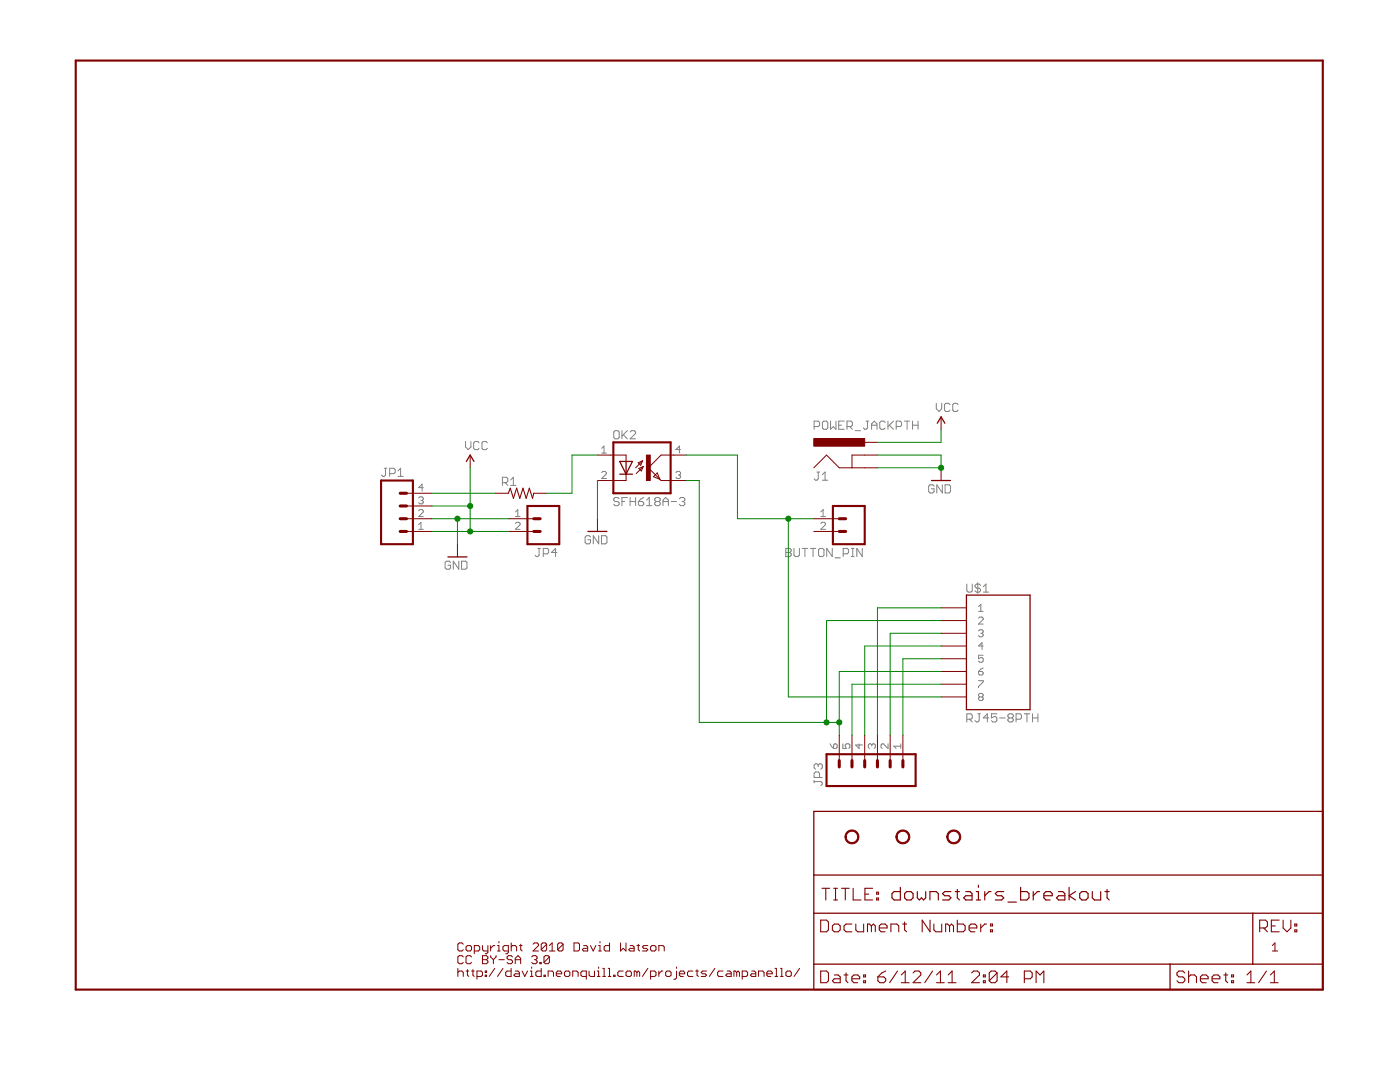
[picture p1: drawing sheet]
<svg xmlns="http://www.w3.org/2000/svg" width="279mm" height="216mm" viewBox="0 0 279 216" stroke-linecap="round" stroke-linejoin="round" font-family="sans-serif">
<g fill="#808080" stroke="#808080" stroke-width=".2">
<path d="M162.5 84v1.7z"/>
<path d="M162.5 84h.8z"/>
<path d="M163.3 84l.3 .3z"/>
<path d="M163.6 84.3v.5z"/>
<path d="M163.6 84.8l-.3 .3z"/>
<path d="M162.5 85.1h.8z"/>
<path d="M164.4 84h.5z"/>
<path d="M164.4 84l-.3 .3z"/>
<path d="M164.1 84.3v1.1z"/>
<path d="M164.1 85.4l.3 .3z"/>
<path d="M164.4 85.7h.5z"/>
<path d="M164.9 85.7l.3-.3z"/>
<path d="M165.2 84.3v1.1z"/>
<path d="M164.9 84l.3 .3z"/>
<path d="M165.8 84v1.7z"/>
<path d="M166.3 85.1l-.5 .6z"/>
<path d="M166.3 85.1l.5 .6z"/>
<path d="M166.8 84v1.7z"/>
<path d="M167.4 84h1.1z"/>
<path d="M167.4 84v1.7z"/>
<path d="M167.4 85.7h1.1z"/>
<path d="M167.4 84.8h.5z"/>
<path d="M169 84v1.7z"/>
<path d="M169 84h.8z"/>
<path d="M169.8 84l.3 .3z"/>
<path d="M170.1 84.3v.5z"/>
<path d="M170.1 84.8l-.3 .3z"/>
<path d="M169 85.1h.8z"/>
<path d="M169.6 85.1l.5 .6z"/>
<path d="M170.7 85.9h1z"/>
<path d="M172.3 85.4l.3 .3z"/>
<path d="M172.6 85.7h.2z"/>
<path d="M172.8 85.7l.3-.3z"/>
<path d="M173.1 84v1.4z"/>
<path d="M172.8 84h.6z"/>
<path d="M173.9 84.6v1.1z"/>
<path d="M174.5 84l-.6 .6z"/>
<path d="M174.5 84l.5 .6z"/>
<path d="M175 84.6v1.1z"/>
<path d="M173.9 84.8h1.1z"/>
<path d="M176.4 84l.3 .3z"/>
<path d="M175.9 84h.5z"/>
<path d="M175.9 84l-.3 .3z"/>
<path d="M175.6 84.3v1.1z"/>
<path d="M175.6 85.4l.3 .3z"/>
<path d="M175.9 85.7h.5z"/>
<path d="M176.4 85.7l.3-.3z"/>
<path d="M177.2 84v1.7z"/>
<path d="M177.2 85.1l1.1-1.1z"/>
<path d="M177.5 84.8l.8 .9z"/>
<path d="M178.9 84v1.7z"/>
<path d="M178.9 84h.8z"/>
<path d="M179.7 84l.2 .3z"/>
<path d="M179.9 84.3v.5z"/>
<path d="M179.7 85.1l.2-.3z"/>
<path d="M178.9 85.1h.8z"/>
<path d="M181 84v1.7z"/>
<path d="M180.5 84h1.1z"/>
<path d="M182.1 84v1.7z"/>
<path d="M182.1 84.8h1.1z"/>
<path d="M183.2 84v1.7z"/>
<path d="M186.9 80.5v1.1z"/>
<path d="M186.9 81.6l.5 .5z"/>
<path d="M187.9 81.6l-.5 .5z"/>
<path d="M187.9 80.5v1.1z"/>
<path d="M189.3 80.5l.3 .3z"/>
<path d="M188.8 80.5h.5z"/>
<path d="M188.8 80.5l-.3 .3z"/>
<path d="M188.5 80.8v1z"/>
<path d="M188.5 81.8l.3 .3z"/>
<path d="M188.8 82.1h.5z"/>
<path d="M189.3 82.1l.3-.3z"/>
<path d="M190.9 80.5l.3 .3z"/>
<path d="M190.4 80.5h.5z"/>
<path d="M190.4 80.5l-.3 .3z"/>
<path d="M190.1 80.8v1z"/>
<path d="M190.1 81.8l.3 .3z"/>
<path d="M190.4 82.1h.5z"/>
<path d="M190.9 82.1l.3-.3z"/>
<path d="M186.2 96.7l.2 .3z"/>
<path d="M185.6 96.7h.6z"/>
<path d="M185.6 96.7l-.3 .3z"/>
<path d="M185.3 97v1.1z"/>
<path d="M185.3 98.1l.3 .3z"/>
<path d="M185.6 98.4h.6z"/>
<path d="M186.4 98.1l-.2 .3z"/>
<path d="M186.4 97.5v.6z"/>
<path d="M185.9 97.5h.5z"/>
<path d="M187 96.7v1.7z"/>
<path d="M187 96.7l1.1 1.7z"/>
<path d="M188.1 96.7v1.7z"/>
<path d="M188.6 96.7v1.7z"/>
<path d="M188.6 98.4h.8z"/>
<path d="M189.4 98.4l.3-.3z"/>
<path d="M189.7 97v1.1z"/>
<path d="M189.4 96.7l.3 .3z"/>
<path d="M188.6 96.7h.8z"/>
<path d="M117.6 106.9l.3 .3z"/>
<path d="M117.1 106.9h.5z"/>
<path d="M117.1 106.9l-.3 .3z"/>
<path d="M116.8 107.2v1z"/>
<path d="M116.8 108.2l.3 .3z"/>
<path d="M117.1 108.5h.5z"/>
<path d="M117.6 108.5l.3-.3z"/>
<path d="M117.9 107.7v.5z"/>
<path d="M117.3 107.7h.6z"/>
<path d="M118.4 106.9v1.6z"/>
<path d="M118.4 106.9l1.1 1.6z"/>
<path d="M119.5 106.9v1.6z"/>
<path d="M120 106.9v1.6z"/>
<path d="M120 108.5h.9z"/>
<path d="M120.9 108.5l.2-.3z"/>
<path d="M121.1 107.2v1z"/>
<path d="M120.9 106.9l.2 .3z"/>
<path d="M120 106.9h.9z"/>
<path d="M123.3 99.3l.3 .2z"/>
<path d="M122.7 99.3h.6z"/>
<path d="M122.7 99.3l-.2 .2z"/>
<path d="M122.5 99.5v.3z"/>
<path d="M122.5 99.8l.2 .3z"/>
<path d="M122.7 100.1h.6z"/>
<path d="M123.3 100.1l.3 .3z"/>
<path d="M123.6 100.4v.2z"/>
<path d="M123.6 100.6l-.3 .3z"/>
<path d="M122.7 100.9h.6z"/>
<path d="M122.5 100.6l.2 .3z"/>
<path d="M124.1 99.3v1.6z"/>
<path d="M124.1 99.3h1.1z"/>
<path d="M124.1 100.1h.6z"/>
<path d="M125.8 99.3v1.6z"/>
<path d="M125.8 100.1h1.1z"/>
<path d="M126.9 99.3v1.6z"/>
<path d="M127.9 99.5l.6-.2z"/>
<path d="M127.9 99.5l-.5 .6z"/>
<path d="M127.4 100.1v.5z"/>
<path d="M127.4 100.6l.3 .3z"/>
<path d="M127.7 100.9h.5z"/>
<path d="M128.2 100.9l.3-.3z"/>
<path d="M128.5 100.4v.2z"/>
<path d="M128.2 100.1l.3 .3z"/>
<path d="M127.4 100.1h.8z"/>
<path d="M129 99.8l.6-.5z"/>
<path d="M129.6 99.3v1.6z"/>
<path d="M129 100.9h1.1z"/>
<path d="M130.7 99.5l.2-.2z"/>
<path d="M130.9 99.3h.6z"/>
<path d="M131.5 99.3l.3 .2z"/>
<path d="M131.8 99.5v.3z"/>
<path d="M131.8 99.8l-.3 .3z"/>
<path d="M131.5 100.1l.3 .3z"/>
<path d="M131.8 100.4v.2z"/>
<path d="M131.8 100.6l-.3 .3z"/>
<path d="M130.9 100.9h.6z"/>
<path d="M130.7 100.6l.2 .3z"/>
<path d="M130.7 100.4v.2z"/>
<path d="M130.7 100.4l.2-.3z"/>
<path d="M130.7 99.8l.2 .3z"/>
<path d="M130.7 99.5v.3z"/>
<path d="M130.9 100.1h.6z"/>
<path d="M132.3 99.8v1.1z"/>
<path d="M132.3 99.8l.5-.5z"/>
<path d="M132.8 99.3l.6 .5z"/>
<path d="M133.4 99.8v1.1z"/>
<path d="M132.3 100.1h1.1z"/>
<path d="M133.9 100.1h1.1z"/>
<path d="M135.6 99.5l.2-.2z"/>
<path d="M135.8 99.3h.6z"/>
<path d="M136.4 99.3l.3 .2z"/>
<path d="M136.7 99.5v.3z"/>
<path d="M136.4 100.1l.3-.3z"/>
<path d="M136.1 100.1h.3z"/>
<path d="M136.4 100.1l.3 .3z"/>
<path d="M136.7 100.4v.2z"/>
<path d="M136.7 100.6l-.3 .3z"/>
<path d="M135.8 100.9h.6z"/>
<path d="M135.6 100.6l.2 .3z"/>
<path d="M92.9 88.1v1.1z"/>
<path d="M92.9 89.2l.6 .5z"/>
<path d="M94 89.2l-.5 .5z"/>
<path d="M94 88.1v1.1z"/>
<path d="M95.4 88.1l.2 .3z"/>
<path d="M94.8 88.1h.6z"/>
<path d="M94.8 88.1l-.3 .3z"/>
<path d="M94.5 88.4v1.1z"/>
<path d="M94.5 89.5l.3 .2z"/>
<path d="M94.8 89.7h.6z"/>
<path d="M95.6 89.5l-.2 .2z"/>
<path d="M97 88.1l.3 .3z"/>
<path d="M96.4 88.1h.6z"/>
<path d="M96.4 88.1l-.2 .3z"/>
<path d="M96.2 88.4v1.1z"/>
<path d="M96.2 89.5l.2 .2z"/>
<path d="M96.4 89.7h.6z"/>
<path d="M97 89.7l.3-.2z"/>
<path d="M89.6 112l.3 .2z"/>
<path d="M89.1 112h.5z"/>
<path d="M88.8 112.2l.3-.2z"/>
<path d="M88.8 112.2v1.1z"/>
<path d="M88.8 113.3l.3 .3z"/>
<path d="M89.1 113.6h.5z"/>
<path d="M89.6 113.6l.3-.3z"/>
<path d="M89.9 112.8v.5z"/>
<path d="M89.4 112.8h.5z"/>
<path d="M90.5 112v1.6z"/>
<path d="M90.5 112l1.1 1.6z"/>
<path d="M91.6 112v1.6z"/>
<path d="M92.1 112v1.6z"/>
<path d="M92.1 113.6h.8z"/>
<path d="M92.9 113.6l.3-.3z"/>
<path d="M93.2 112.2v1.1z"/>
<path d="M92.9 112l.3 .2z"/>
<path d="M92.1 112h.8z"/>
<path d="M162.5 95.5l.3 .3z"/>
<path d="M162.8 95.8h.2z"/>
<path d="M163 95.8l.3-.3z"/>
<path d="M163.3 94.2v1.3z"/>
<path d="M163 94.2h.6z"/>
<path d="M164.1 94.7l.6-.5z"/>
<path d="M164.7 94.2v1.6z"/>
<path d="M164.1 95.8h1.1z"/>
<path d="M195.3 121.1l.4-.5z"/>
<path d="M195.7 120.6v1.4z"/>
<path d="M195.3 122h.9z"/>
<path d="M195.3 124.5h.9z"/>
<path d="M195.3 124.5l.9-.9z"/>
<path d="M196.2 123.4v.2z"/>
<path d="M196 123.1l.2 .3z"/>
<path d="M195.5 123.1h.5z"/>
<path d="M195.5 123.1l-.2 .3z"/>
<path d="M195.5 125.7l-.2 .2z"/>
<path d="M195.5 125.7h.5z"/>
<path d="M196 125.7l.2 .2z"/>
<path d="M196.2 125.9v.2z"/>
<path d="M196.2 126.1l-.2 .3z"/>
<path d="M195.7 126.4h.3z"/>
<path d="M196 126.4l.2 .2z"/>
<path d="M196.2 126.6v.2z"/>
<path d="M196.2 126.8l-.2 .3z"/>
<path d="M195.5 127.1h.5z"/>
<path d="M195.3 126.8l.2 .3z"/>
<path d="M196 128.2v1.4z"/>
<path d="M196 128.2l-.7 .7z"/>
<path d="M195.3 128.9h.9z"/>
<path d="M195.5 138.4l-.2 .2z"/>
<path d="M195.5 138.4h.5z"/>
<path d="M196 138.4l.2 .2z"/>
<path d="M196.2 138.6v.2z"/>
<path d="M196.2 138.8l-.2 .3z"/>
<path d="M196 139.1l.2 .2z"/>
<path d="M196.2 139.3v.2z"/>
<path d="M196 139.8l.2-.3z"/>
<path d="M195.5 139.8h.5z"/>
<path d="M195.3 139.5l.2 .3z"/>
<path d="M195.3 139.3v.2z"/>
<path d="M195.3 139.3l.2-.2z"/>
<path d="M195.3 138.8l.2 .3z"/>
<path d="M195.3 138.6v.2z"/>
<path d="M195.5 139.1h.5z"/>
<path d="M195.3 135.8h.9z"/>
<path d="M196.2 135.8v.3z"/>
<path d="M196.2 136.1l-.9 .9z"/>
<path d="M195.3 137v.2z"/>
<path d="M195.7 133.5l.5-.2z"/>
<path d="M195.7 133.5l-.4 .5z"/>
<path d="M195.3 134v.5z"/>
<path d="M195.3 134.5l.2 .2z"/>
<path d="M195.5 134.7h.5z"/>
<path d="M196 134.7l.2-.2z"/>
<path d="M196.2 134.2v.3z"/>
<path d="M196 134l.2 .2z"/>
<path d="M195.3 134h.7z"/>
<path d="M195.3 130.7h.9z"/>
<path d="M195.3 130.7v.7z"/>
<path d="M195.3 131.4l.4-.2z"/>
<path d="M195.7 131.2h.3z"/>
<path d="M196 131.2l.2 .2z"/>
<path d="M196.2 131.4v.5z"/>
<path d="M196 132.1l.2-.2z"/>
<path d="M195.5 132.1h.5z"/>
<path d="M195.3 131.9l.2 .2z"/>
<path d="M193 116.5v1.4z"/>
<path d="M193 117.9l.2 .3z"/>
<path d="M193.2 118.2h.6z"/>
<path d="M193.8 118.2l.2-.3z"/>
<path d="M194 116.5v1.4z"/>
<path d="M194.6 117.9l.3 .3z"/>
<path d="M194.9 118.2h.5z"/>
<path d="M195.4 118.2l.3-.3z"/>
<path d="M195.7 117.6v.3z"/>
<path d="M195.4 117.3l.3 .3z"/>
<path d="M194.9 117.3h.5z"/>
<path d="M194.6 117.1l.3 .2z"/>
<path d="M194.6 116.8v.3z"/>
<path d="M194.6 116.8l.3-.3z"/>
<path d="M194.9 116.5h.5z"/>
<path d="M195.4 116.5l.3 .3z"/>
<path d="M195.1 116.3v2.1z"/>
<path d="M196.8 116.5l-.6 .6z"/>
<path d="M196.8 116.5v1.7z"/>
<path d="M196.2 118.2h1.1z"/>
<path d="M193 142.4v1.7z"/>
<path d="M193 142.4h.8z"/>
<path d="M193.8 142.4l.2 .3z"/>
<path d="M194 142.7v.6z"/>
<path d="M193.8 143.5l.2-.2z"/>
<path d="M193 143.5h.8z"/>
<path d="M193.5 143.5l.5 .6z"/>
<path d="M194.6 143.8l.3 .3z"/>
<path d="M194.9 144.1h.2z"/>
<path d="M195.1 144.1l.3-.3z"/>
<path d="M195.4 142.4v1.4z"/>
<path d="M195.1 142.4h.6z"/>
<path d="M197 142.4v1.7z"/>
<path d="M197 142.4l-.8 .9z"/>
<path d="M196.2 143.3h1.1z"/>
<path d="M197.9 142.4h1z"/>
<path d="M197.9 142.4v.9z"/>
<path d="M197.9 143.3l.5-.3z"/>
<path d="M198.4 143h.3z"/>
<path d="M198.7 143l.2 .3z"/>
<path d="M198.9 143.3v.5z"/>
<path d="M198.7 144.1l.2-.3z"/>
<path d="M198.1 144.1h.6z"/>
<path d="M197.9 143.8l.2 .3z"/>
<path d="M199.5 143.3h1.1z"/>
<path d="M201.1 142.7l.3-.3z"/>
<path d="M201.4 142.4h.6z"/>
<path d="M202 142.4l.2 .3z"/>
<path d="M202.2 142.7v.3z"/>
<path d="M202.2 143l-.2 .3z"/>
<path d="M202 143.3l.2 .2z"/>
<path d="M202.2 143.5v.3z"/>
<path d="M202 144.1l.2-.3z"/>
<path d="M201.4 144.1h.6z"/>
<path d="M201.1 143.8l.3 .3z"/>
<path d="M201.1 143.5v.3z"/>
<path d="M201.1 143.5l.3-.2z"/>
<path d="M201.1 143l.3 .3z"/>
<path d="M201.1 142.7v.3z"/>
<path d="M201.4 143.3h.6z"/>
<path d="M202.8 142.4v1.7z"/>
<path d="M202.8 142.4h.8z"/>
<path d="M203.6 142.4l.3 .3z"/>
<path d="M203.9 142.7v.6z"/>
<path d="M203.6 143.5l.3-.2z"/>
<path d="M202.8 143.5h.8z"/>
<path d="M205 142.4v1.7z"/>
<path d="M204.4 142.4h1.1z"/>
<path d="M206.1 142.4v1.7z"/>
<path d="M206.1 143.3h1z"/>
<path d="M207.1 142.4v1.7z"/>
<path d="M178.4 148.9l.4 .5z"/>
<path d="M178.4 148.9h1.4z"/>
<path d="M179.8 148.4v1z"/>
<path d="M177.2 148.4v1z"/>
<path d="M176.3 148.4l.9 1z"/>
<path d="M176.1 148.4h.2z"/>
<path d="M176.1 148.4l-.3 .3z"/>
<path d="M175.8 148.7v.4z"/>
<path d="M175.8 149.1l.3 .3z"/>
<path d="M173.3 149.1l.2 .3z"/>
<path d="M173.3 148.7v.4z"/>
<path d="M173.3 148.7l.2-.3z"/>
<path d="M173.5 148.4h.3z"/>
<path d="M173.8 148.4l.2 .3z"/>
<path d="M174 148.7v.2z"/>
<path d="M174 148.7l.2-.3z"/>
<path d="M174.2 148.4h.3z"/>
<path d="M174.5 148.4l.2 .3z"/>
<path d="M174.7 148.7v.4z"/>
<path d="M174.7 149.1l-.2 .3z"/>
<path d="M170.8 148.7h1.3z"/>
<path d="M170.8 148.7l.6 .7z"/>
<path d="M171.4 148.4v1z"/>
<path d="M168.2 148.4v1z"/>
<path d="M168.2 149.4h.7z"/>
<path d="M168.7 148.9l.2 .5z"/>
<path d="M168.7 148.7v.2z"/>
<path d="M168.7 148.7l.2-.3z"/>
<path d="M168.9 148.4h.5z"/>
<path d="M169.4 148.4l.2 .3z"/>
<path d="M169.6 148.7v.4z"/>
<path d="M169.6 149.1l-.2 .3z"/>
<path d="M164.1 156.5l-.3 .3z"/>
<path d="M164.1 156.2v.3z"/>
<path d="M163.8 156l.3 .2z"/>
<path d="M162.5 156h1.3z"/>
<path d="M162.5 155.7v.5z"/>
<path d="M162.5 155.1h1.6z"/>
<path d="M162.5 154.3v.8z"/>
<path d="M162.5 154.3l.3-.3z"/>
<path d="M162.8 154h.5z"/>
<path d="M163.3 154l.3 .3z"/>
<path d="M163.6 154.3v.8z"/>
<path d="M162.5 153.2l.3 .3z"/>
<path d="M162.5 152.7v.5z"/>
<path d="M162.5 152.7l.3-.3z"/>
<path d="M162.8 152.4h.2z"/>
<path d="M163 152.4l.3 .3z"/>
<path d="M163.3 152.7v.3z"/>
<path d="M163.6 152.4l-.3 .3z"/>
<path d="M163.6 152.4h.2z"/>
<path d="M163.8 152.4l.3 .3z"/>
<path d="M164.1 152.7v.5z"/>
<path d="M164.1 153.2l-.3 .3z"/>
<path d="M165.7 148.4l.2 .5z"/>
<path d="M165.9 148.9l.5 .5z"/>
<path d="M166.4 149.4h.4z"/>
<path d="M166.8 149.4l.3-.3z"/>
<path d="M167.1 148.7v.4z"/>
<path d="M166.8 148.4l.3 .3z"/>
<path d="M166.6 148.4h.2z"/>
<path d="M166.6 148.4l-.2 .3z"/>
<path d="M166.4 148.7v.7z"/>
<path d="M102.9 102.2l.4-.5z"/>
<path d="M103.3 101.7v1.4z"/>
<path d="M102.9 103.1h.9z"/>
<path d="M102.9 105.6h.9z"/>
<path d="M102.9 105.6l.9-.9z"/>
<path d="M103.8 104.5v.2z"/>
<path d="M103.6 104.2l.2 .3z"/>
<path d="M103.1 104.2h.5z"/>
<path d="M103.1 104.2l-.2 .3z"/>
<path d="M106.8 110.8l.3 .3z"/>
<path d="M107.1 111.1h.2z"/>
<path d="M107.6 110.8l-.3 .3z"/>
<path d="M107.6 109.4v1.4z"/>
<path d="M107.3 109.4h.6z"/>
<path d="M108.4 109.4v1.7z"/>
<path d="M108.4 109.4h.8z"/>
<path d="M109.2 109.4l.3 .3z"/>
<path d="M109.5 109.7v.5z"/>
<path d="M109.5 110.2l-.3 .3z"/>
<path d="M108.4 110.5h.8z"/>
<path d="M110.9 109.4v1.7z"/>
<path d="M110 110.2l.9-.8z"/>
<path d="M110 110.2h1.1z"/>
<path d="M100.3 95.2v1.7z"/>
<path d="M100.3 95.2h.8z"/>
<path d="M101.1 95.2l.2 .3z"/>
<path d="M101.3 95.5v.5z"/>
<path d="M101.3 96l-.2 .3z"/>
<path d="M100.3 96.3h.8z"/>
<path d="M100.8 96.3l.5 .6z"/>
<path d="M101.9 95.8l.5-.6z"/>
<path d="M102.4 95.2v1.7z"/>
<path d="M101.9 96.9h1.1z"/>
<path d="M163.8 102.2l.5-.5z"/>
<path d="M164.3 101.7v1.4z"/>
<path d="M163.8 103.1h.9z"/>
<path d="M163.8 105.6h.9z"/>
<path d="M164.7 104.7l-.9 .9z"/>
<path d="M164.7 104.5v.2z"/>
<path d="M164.5 104.2l.2 .3z"/>
<path d="M164 104.2h.5z"/>
<path d="M164 104.2l-.2 .3z"/>
<path d="M156.8 109.4v1.7z"/>
<path d="M156.8 109.4h.8z"/>
<path d="M157.6 109.4l.3 .3z"/>
<path d="M157.9 109.7v.3z"/>
<path d="M157.9 110l-.3 .2z"/>
<path d="M157.6 110.2l.3 .3z"/>
<path d="M157.9 110.5v.3z"/>
<path d="M157.9 110.8l-.3 .3z"/>
<path d="M156.8 111.1h.8z"/>
<path d="M156.8 110.2h.8z"/>
<path d="M158.5 109.4v1.4z"/>
<path d="M158.5 110.8l.2 .3z"/>
<path d="M158.7 111.1h.6z"/>
<path d="M159.3 111.1l.2-.3z"/>
<path d="M159.5 109.4v1.4z"/>
<path d="M160.6 109.4v1.7z"/>
<path d="M160.1 109.4h1.1z"/>
<path d="M162.3 109.4v1.7z"/>
<path d="M161.7 109.4h1.1z"/>
<path d="M163.6 109.4h.6z"/>
<path d="M163.4 109.7l.2-.3z"/>
<path d="M163.4 109.7v1.1z"/>
<path d="M163.4 110.8l.2 .3z"/>
<path d="M163.6 111.1h.6z"/>
<path d="M164.2 111.1l.2-.3z"/>
<path d="M164.4 109.7v1.1z"/>
<path d="M164.2 109.4l.2 .3z"/>
<path d="M165 109.4v1.7z"/>
<path d="M165 109.4l1.1 1.7z"/>
<path d="M166.1 109.4v1.7z"/>
<path d="M166.6 111.3h1.1z"/>
<path d="M168.3 109.4v1.7z"/>
<path d="M168.3 109.4h.8z"/>
<path d="M169.1 109.4l.3 .3z"/>
<path d="M169.4 109.7v.5z"/>
<path d="M169.4 110.2l-.3 .3z"/>
<path d="M168.3 110.5h.8z"/>
<path d="M169.9 111.1h.6z"/>
<path d="M170.2 109.4v1.7z"/>
<path d="M169.9 109.4h.6z"/>
<path d="M171 109.4v1.7z"/>
<path d="M171 109.4l1.1 1.7z"/>
<path d="M172.1 109.4v1.7z"/>
<path d="M120.1 89.5l.4-.5z"/>
<path d="M120.5 89v1.4z"/>
<path d="M120.1 90.4h.9z"/>
<path d="M120.1 95.5h.9z"/>
<path d="M120.1 95.5l.9-.9z"/>
<path d="M121 94.3v.3z"/>
<path d="M120.8 94.1l.2 .2z"/>
<path d="M120.3 94.1h.5z"/>
<path d="M120.3 94.1l-.2 .2z"/>
<path d="M134.9 94.3l.2-.2z"/>
<path d="M135.1 94.1h.5z"/>
<path d="M135.6 94.1l.2 .2z"/>
<path d="M135.8 94.3v.3z"/>
<path d="M135.8 94.6l-.2 .2z"/>
<path d="M135.4 94.8h.2z"/>
<path d="M135.6 94.8l.2 .2z"/>
<path d="M135.8 95v.2z"/>
<path d="M135.8 95.2l-.2 .3z"/>
<path d="M135.1 95.5h.5z"/>
<path d="M134.9 95.2l.2 .3z"/>
<path d="M135.6 89v1.4z"/>
<path d="M135.6 89l-.7 .7z"/>
<path d="M134.9 89.7h.9z"/>
<path d="M122.7 85.9h.6z"/>
<path d="M122.7 85.9l-.2 .3z"/>
<path d="M122.5 86.2v1.1z"/>
<path d="M122.5 87.3l.2 .3z"/>
<path d="M122.7 87.6h.6z"/>
<path d="M123.3 87.6l.3-.3z"/>
<path d="M123.6 86.2v1.1z"/>
<path d="M123.3 85.9l.3 .3z"/>
<path d="M124.1 85.9v1.7z"/>
<path d="M124.1 87l1.1-1.1z"/>
<path d="M124.4 86.7l.8 .9z"/>
<path d="M125.8 87.6h1.1z"/>
<path d="M125.8 87.6l1.1-1.1z"/>
<path d="M126.9 86.2v.3z"/>
<path d="M126.6 85.9l.3 .3z"/>
<path d="M126 85.9h.6z"/>
<path d="M126 85.9l-.2 .3z"/>
<path d="M83.5 104.7l.5-.5z"/>
<path d="M84 104.2v1.4z"/>
<path d="M83.5 105.6h1z"/>
<path d="M83.5 103.1h1z"/>
<path d="M83.5 103.1l1-.9z"/>
<path d="M84.5 101.9v.3z"/>
<path d="M84.2 101.7l.3 .2z"/>
<path d="M83.8 101.7h.4z"/>
<path d="M83.8 101.7l-.3 .2z"/>
<path d="M83.5 99.4l.3-.3z"/>
<path d="M83.8 99.1h.4z"/>
<path d="M84.2 99.1l.3 .3z"/>
<path d="M84.5 99.4v.2z"/>
<path d="M84.5 99.6l-.3 .2z"/>
<path d="M84 99.8h.2z"/>
<path d="M84.2 99.8l.3 .3z"/>
<path d="M84.5 100.1v.2z"/>
<path d="M84.5 100.3l-.3 .2z"/>
<path d="M83.8 100.5h.4z"/>
<path d="M83.5 100.3l.3 .2z"/>
<path d="M84.2 96.6v1.4z"/>
<path d="M84.2 96.6l-.7 .7z"/>
<path d="M83.5 97.3h1z"/>
<path d="M76.1 94.8l.3 .3z"/>
<path d="M76.4 95.1h.3z"/>
<path d="M76.9 94.8l-.2 .3z"/>
<path d="M76.9 93.4v1.4z"/>
<path d="M76.7 93.4h.5z"/>
<path d="M77.8 93.4v1.7z"/>
<path d="M77.8 93.4h.8z"/>
<path d="M78.6 93.4l.3 .3z"/>
<path d="M78.9 93.7v.5z"/>
<path d="M78.9 94.2l-.3 .3z"/>
<path d="M77.8 94.5h.8z"/>
<path d="M79.9 93.4l-.5 .6z"/>
<path d="M79.9 93.4v1.7z"/>
<path d="M79.4 95.1h1.1z"/>
</g>
<g fill="#800000" stroke="#800000" stroke-width=".2">
<path d="M92.2 188.2l.3 .2z"/>
<path d="M91.7 188.2h.5z"/>
<path d="M91.4 188.4l.3-.2z"/>
<path d="M91.4 188.4v1.1z"/>
<path d="M91.4 189.5l.3 .3z"/>
<path d="M91.7 189.8h.5z"/>
<path d="M92.2 189.8l.3-.3z"/>
<path d="M93.3 189.8h.5z"/>
<path d="M93.8 189.8l.3-.3z"/>
<path d="M94.1 189v.5z"/>
<path d="M93.8 188.7l.3 .3z"/>
<path d="M93.3 188.7h.5z"/>
<path d="M93.3 188.7l-.3 .3z"/>
<path d="M93 189v.5z"/>
<path d="M93 189.5l.3 .3z"/>
<path d="M94.7 188.7v1.6z"/>
<path d="M94.7 188.7h.8z"/>
<path d="M95.5 188.7l.2 .3z"/>
<path d="M95.7 189v.5z"/>
<path d="M95.5 189.8l.2-.3z"/>
<path d="M94.7 189.8h.8z"/>
<path d="M96.3 188.7v.8z"/>
<path d="M96.3 189.5l.3 .3z"/>
<path d="M96.6 189.8h.8z"/>
<path d="M97.4 188.7v1.3z"/>
<path d="M97.4 190l-.3 .3z"/>
<path d="M96.8 190.3h.3z"/>
<path d="M97.9 188.7v1.1z"/>
<path d="M97.9 189.2l.6-.5z"/>
<path d="M98.5 188.7h.2z"/>
<path d="M99.3 188.7h.3z"/>
<path d="M99.6 188.7v1.1z"/>
<path d="M99.3 189.8h.5z"/>
<path d="M99.6 187.9v.3z"/>
<path d="M100.9 190.3h.3z"/>
<path d="M101.5 190l-.3 .3z"/>
<path d="M101.5 188.7v1.3z"/>
<path d="M100.6 188.7h.9z"/>
<path d="M100.6 188.7l-.2 .3z"/>
<path d="M100.4 189v.5z"/>
<path d="M100.4 189.5l.2 .3z"/>
<path d="M100.6 189.8h.9z"/>
<path d="M102 188.2v1.6z"/>
<path d="M102.3 188.7l-.3 .3z"/>
<path d="M102.3 188.7h.5z"/>
<path d="M102.8 188.7l.3 .3z"/>
<path d="M103.1 189v.8z"/>
<path d="M103.9 188.4v1.1z"/>
<path d="M103.9 189.5l.3 .3z"/>
<path d="M103.7 188.7h.5z"/>
<path d="M106.4 189.8h1.1z"/>
<path d="M106.4 189.8l1.1-1.1z"/>
<path d="M107.5 188.4v.3z"/>
<path d="M107.2 188.2l.3 .2z"/>
<path d="M106.7 188.2h.5z"/>
<path d="M106.4 188.4l.3-.2z"/>
<path d="M108 188.4v1.1z"/>
<path d="M108 188.4l.3-.2z"/>
<path d="M108.3 188.2h.5z"/>
<path d="M108.8 188.2l.3 .2z"/>
<path d="M109.1 188.4v1.1z"/>
<path d="M109.1 189.5l-.3 .3z"/>
<path d="M108.3 189.8h.5z"/>
<path d="M108 189.5l.3 .3z"/>
<path d="M109.1 188.4l-1.1 1.1z"/>
<path d="M109.6 188.7l.6-.5z"/>
<path d="M110.2 188.2v1.6z"/>
<path d="M109.6 189.8h1.1z"/>
<path d="M111.3 188.4v1.1z"/>
<path d="M111.3 188.4l.3-.2z"/>
<path d="M111.6 188.2h.5z"/>
<path d="M112.1 188.2l.3 .2z"/>
<path d="M112.4 188.4v1.1z"/>
<path d="M112.1 189.8l.3-.3z"/>
<path d="M111.6 189.8h.5z"/>
<path d="M111.3 189.5l.3 .3z"/>
<path d="M112.4 188.4l-1.1 1.1z"/>
<path d="M114.6 188.2v1.6z"/>
<path d="M114.6 189.8h.8z"/>
<path d="M115.4 189.8l.3-.3z"/>
<path d="M115.7 188.4v1.1z"/>
<path d="M115.4 188.2l.3 .2z"/>
<path d="M114.6 188.2h.8z"/>
<path d="M116.5 188.7h.5z"/>
<path d="M117 188.7l.3 .3z"/>
<path d="M117.3 189v.8z"/>
<path d="M116.5 189.8h.8z"/>
<path d="M116.2 189.5l.3 .3z"/>
<path d="M116.2 189.5l.3-.3z"/>
<path d="M116.5 189.2h.8z"/>
<path d="M117.8 188.7l.6 1.1z"/>
<path d="M118.9 188.7l-.5 1.1z"/>
<path d="M119.5 188.7h.2z"/>
<path d="M119.7 188.7v1.1z"/>
<path d="M119.5 189.8h.5z"/>
<path d="M119.7 187.9v.3z"/>
<path d="M121.6 188.2v1.6z"/>
<path d="M120.8 189.8h.8z"/>
<path d="M120.6 189.5l.2 .3z"/>
<path d="M120.6 189v.5z"/>
<path d="M120.6 189l.2-.3z"/>
<path d="M120.8 188.7h.8z"/>
<path d="M123.8 188.2v1.6z"/>
<path d="M123.8 189.8l.6-.6z"/>
<path d="M124.4 189.2l.5 .6z"/>
<path d="M124.9 188.2v1.6z"/>
<path d="M125.8 188.7h.5z"/>
<path d="M126.3 188.7l.3 .3z"/>
<path d="M126.6 189v.8z"/>
<path d="M125.8 189.8h.8z"/>
<path d="M125.5 189.5l.3 .3z"/>
<path d="M125.5 189.5l.3-.3z"/>
<path d="M125.8 189.2h.8z"/>
<path d="M127.4 188.4v1.1z"/>
<path d="M127.4 189.5l.3 .3z"/>
<path d="M127.1 188.7h.6z"/>
<path d="M128.2 189.8h.8z"/>
<path d="M129 189.8l.3-.3z"/>
<path d="M129 189.2l.3 .3z"/>
<path d="M128.5 189.2h.5z"/>
<path d="M128.2 189l.3 .2z"/>
<path d="M128.2 189l.3-.3z"/>
<path d="M128.5 188.7h.8z"/>
<path d="M130.1 189.8h.6z"/>
<path d="M130.9 189.5l-.2 .3z"/>
<path d="M130.9 189v.5z"/>
<path d="M130.7 188.7l.2 .3z"/>
<path d="M130.1 188.7h.6z"/>
<path d="M130.1 188.7l-.3 .3z"/>
<path d="M129.8 189v.5z"/>
<path d="M129.8 189.5l.3 .3z"/>
<path d="M131.5 188.7v1.1z"/>
<path d="M131.5 188.7h.8z"/>
<path d="M132.3 188.7l.3 .3z"/>
<path d="M132.6 189v.8z"/>
<path d="M92.2 190.7l.3 .2z"/>
<path d="M91.7 190.7h.5z"/>
<path d="M91.4 190.9l.3-.2z"/>
<path d="M91.4 190.9v1.1z"/>
<path d="M91.4 192l.3 .3z"/>
<path d="M91.7 192.3h.5z"/>
<path d="M92.2 192.3l.3-.3z"/>
<path d="M93.8 190.7l.3 .2z"/>
<path d="M93.3 190.7h.5z"/>
<path d="M93 190.9l.3-.2z"/>
<path d="M93 190.9v1.1z"/>
<path d="M93 192l.3 .3z"/>
<path d="M93.3 192.3h.5z"/>
<path d="M93.8 192.3l.3-.3z"/>
<path d="M96.3 190.7v1.6z"/>
<path d="M96.3 190.7h.8z"/>
<path d="M97.1 190.7l.3 .2z"/>
<path d="M97.4 190.9v.3z"/>
<path d="M97.4 191.2l-.3 .3z"/>
<path d="M97.1 191.5l.3 .3z"/>
<path d="M97.4 191.8v.2z"/>
<path d="M97.1 192.3l.3-.3z"/>
<path d="M96.3 192.3h.8z"/>
<path d="M96.3 191.5h.8z"/>
<path d="M97.9 190.7v.2z"/>
<path d="M97.9 190.9l.6 .6z"/>
<path d="M99 190.9l-.5 .6z"/>
<path d="M99 190.7v.2z"/>
<path d="M98.5 191.5v.8z"/>
<path d="M99.6 191.5h1z"/>
<path d="M102 190.7l.3 .2z"/>
<path d="M101.5 190.7h.5z"/>
<path d="M101.2 190.9l.3-.2z"/>
<path d="M101.2 190.9v.3z"/>
<path d="M101.2 191.2l.3 .3z"/>
<path d="M101.5 191.5h.5z"/>
<path d="M102 191.5l.3 .3z"/>
<path d="M102.3 191.8v.2z"/>
<path d="M102 192.3l.3-.3z"/>
<path d="M101.5 192.3h.5z"/>
<path d="M101.2 192l.3 .3z"/>
<path d="M102.8 191.2v1.1z"/>
<path d="M102.8 191.2l.6-.5z"/>
<path d="M103.4 190.7l.5 .5z"/>
<path d="M103.9 191.2v1.1z"/>
<path d="M102.8 191.5h1.1z"/>
<path d="M106.1 190.9l.3-.2z"/>
<path d="M106.4 190.7h.5z"/>
<path d="M106.9 190.7l.3 .2z"/>
<path d="M107.2 190.9v.3z"/>
<path d="M107.2 191.2l-.3 .3z"/>
<path d="M106.7 191.5h.2z"/>
<path d="M106.9 191.5l.3 .3z"/>
<path d="M107.2 191.8v.2z"/>
<path d="M106.9 192.3l.3-.3z"/>
<path d="M106.4 192.3h.5z"/>
<path d="M106.1 192l.3 .3z"/>
<path d="M107.7 192v.3z"/>
<path d="M107.7 192h.3z"/>
<path d="M108 192v.3z"/>
<path d="M107.7 192.3h.3z"/>
<path d="M108.6 190.9v1.1z"/>
<path d="M108.6 190.9l.2-.2z"/>
<path d="M108.8 190.7h.6z"/>
<path d="M109.4 190.7l.2 .2z"/>
<path d="M109.6 190.9v1.1z"/>
<path d="M109.4 192.3l.2-.3z"/>
<path d="M108.8 192.3h.6z"/>
<path d="M108.6 192l.2 .3z"/>
<path d="M109.6 190.9l-1 1.1z"/>
<path d="M91.4 193.2v1.6z"/>
<path d="M91.7 193.8l-.3 .2z"/>
<path d="M91.7 193.8h.5z"/>
<path d="M92.2 193.8l.3 .2z"/>
<path d="M92.5 194v.8z"/>
<path d="M93.3 193.5v1.1z"/>
<path d="M93.3 194.6l.3 .2z"/>
<path d="M93 193.8h.6z"/>
<path d="M94.4 193.5v1.1z"/>
<path d="M94.4 194.6l.2 .2z"/>
<path d="M94.1 193.8h.5z"/>
<path d="M95.2 193.8v1.6z"/>
<path d="M95.2 193.8h.8z"/>
<path d="M96 193.8l.3 .2z"/>
<path d="M96.3 194v.6z"/>
<path d="M96 194.8l.3-.2z"/>
<path d="M95.2 194.8h.8z"/>
<path d="M96.8 193.8h.3z"/>
<path d="M97.1 193.8v.2z"/>
<path d="M96.8 194h.3z"/>
<path d="M96.8 193.8v.2z"/>
<path d="M96.8 194.6h.3z"/>
<path d="M97.1 194.6v.2z"/>
<path d="M96.8 194.8h.3z"/>
<path d="M96.8 194.6v.2z"/>
<path d="M98.7 193.2l-1.1 1.6z"/>
<path d="M100.4 193.2l-1.1 1.6z"/>
<path d="M102 193.2v1.6z"/>
<path d="M101.2 194.8h.8z"/>
<path d="M100.9 194.6l.3 .2z"/>
<path d="M100.9 194v.6z"/>
<path d="M100.9 194l.3-.2z"/>
<path d="M101.2 193.8h.8z"/>
<path d="M102.8 193.8h.6z"/>
<path d="M103.4 193.8l.3 .2z"/>
<path d="M103.7 194v.8z"/>
<path d="M102.8 194.8h.9z"/>
<path d="M102.6 194.6l.2 .2z"/>
<path d="M102.6 194.6l.2-.3z"/>
<path d="M102.8 194.3h.9z"/>
<path d="M104.2 193.8l.5 1z"/>
<path d="M105.3 193.8l-.6 1z"/>
<path d="M105.8 193.8h.3z"/>
<path d="M106.1 193.8v1z"/>
<path d="M105.8 194.8h.6z"/>
<path d="M106.1 193v.2z"/>
<path d="M108 193.2v1.6z"/>
<path d="M107.2 194.8h.8z"/>
<path d="M106.9 194.6l.3 .2z"/>
<path d="M106.9 194v.6z"/>
<path d="M107.2 193.8l-.3 .2z"/>
<path d="M107.2 193.8h.8z"/>
<path d="M108.6 194.6v.2z"/>
<path d="M108.6 194.6h.2z"/>
<path d="M108.8 194.6v.2z"/>
<path d="M108.6 194.8h.2z"/>
<path d="M109.4 193.8v1z"/>
<path d="M109.4 193.8h.8z"/>
<path d="M110.2 193.8l.3 .2z"/>
<path d="M110.5 194v.8z"/>
<path d="M111.3 194.8h.5z"/>
<path d="M111 194.6l.3 .2z"/>
<path d="M111 194v.6z"/>
<path d="M111 194l.3-.2z"/>
<path d="M111.3 193.8h.5z"/>
<path d="M111.8 193.8l.3 .2z"/>
<path d="M112.1 194v.3z"/>
<path d="M111 194.3h1.1z"/>
<path d="M112.9 194.8h.6z"/>
<path d="M113.7 194.6l-.2 .2z"/>
<path d="M113.7 194v.6z"/>
<path d="M113.5 193.8l.2 .2z"/>
<path d="M112.9 193.8h.6z"/>
<path d="M112.9 193.8l-.3 .2z"/>
<path d="M112.6 194v.6z"/>
<path d="M112.6 194.6l.3 .2z"/>
<path d="M114.3 193.8v1z"/>
<path d="M114.3 193.8h.8z"/>
<path d="M115.1 193.8l.3 .2z"/>
<path d="M115.4 194v.8z"/>
<path d="M117 193.8v1.6z"/>
<path d="M116.2 193.8h.8z"/>
<path d="M116.2 193.8l-.3 .2z"/>
<path d="M115.9 194v.6z"/>
<path d="M115.9 194.6l.3 .2z"/>
<path d="M116.2 194.8h.8z"/>
<path d="M117.6 193.8v.8z"/>
<path d="M117.6 194.6l.2 .2z"/>
<path d="M117.8 194.8h.8z"/>
<path d="M118.6 193.8v1z"/>
<path d="M119.2 193.8h.3z"/>
<path d="M119.5 193.8v1z"/>
<path d="M119.2 194.8h.5z"/>
<path d="M119.5 193v.2z"/>
<path d="M120.3 193.2h.3z"/>
<path d="M120.6 193.2v1.6z"/>
<path d="M120.3 194.8h.5z"/>
<path d="M121.4 193.2h.2z"/>
<path d="M121.6 193.2v1.6z"/>
<path d="M121.4 194.8h.5z"/>
<path d="M122.5 194.6v.2z"/>
<path d="M122.5 194.6h.2z"/>
<path d="M122.7 194.6v.2z"/>
<path d="M122.5 194.8h.2z"/>
<path d="M123.6 193.8h.8z"/>
<path d="M123.6 193.8l-.3 .2z"/>
<path d="M123.3 194v.6z"/>
<path d="M123.3 194.6l.3 .2z"/>
<path d="M123.6 194.8h.8z"/>
<path d="M125.2 194.8h.6z"/>
<path d="M126 194.6l-.2 .2z"/>
<path d="M126 194v.6z"/>
<path d="M125.8 193.8l.2 .2z"/>
<path d="M125.2 193.8h.6z"/>
<path d="M125.2 193.8l-.3 .2z"/>
<path d="M124.9 194v.6z"/>
<path d="M124.9 194.6l.3 .2z"/>
<path d="M126.6 193.8v1z"/>
<path d="M126.6 193.8h.2z"/>
<path d="M126.8 193.8l.3 .2z"/>
<path d="M127.1 194v.8z"/>
<path d="M127.1 194l.3-.2z"/>
<path d="M127.4 193.8l.3 .2z"/>
<path d="M127.7 194v.8z"/>
<path d="M129.3 193.2l-1.1 1.6z"/>
<path d="M129.8 193.8v1.6z"/>
<path d="M129.8 193.8h.9z"/>
<path d="M130.7 193.8l.2 .2z"/>
<path d="M130.9 194v.6z"/>
<path d="M130.9 194.6l-.2 .2z"/>
<path d="M129.8 194.8h.9z"/>
<path d="M131.5 193.8v1z"/>
<path d="M132 193.8l-.5 .5z"/>
<path d="M132 193.8h.3z"/>
<path d="M133.1 194.8h.5z"/>
<path d="M133.6 194.8l.3-.2z"/>
<path d="M133.9 194v.6z"/>
<path d="M133.6 193.8l.3 .2z"/>
<path d="M133.1 193.8h.5z"/>
<path d="M133.1 193.8l-.3 .2z"/>
<path d="M132.8 194v.6z"/>
<path d="M132.8 194.6l.3 .2z"/>
<path d="M134.5 195.4h.2z"/>
<path d="M134.7 195.4l.3-.3z"/>
<path d="M135 193.8v1.3z"/>
<path d="M135 193v.2z"/>
<path d="M135.8 194.8h.6z"/>
<path d="M135.6 194.6l.2 .2z"/>
<path d="M135.6 194v.6z"/>
<path d="M135.6 194l.2-.2z"/>
<path d="M135.8 193.8h.6z"/>
<path d="M136.4 193.8l.3 .2z"/>
<path d="M136.7 194v.3z"/>
<path d="M135.6 194.3h1.1z"/>
<path d="M137.5 193.8h.8z"/>
<path d="M137.5 193.8l-.3 .2z"/>
<path d="M137.2 194v.6z"/>
<path d="M137.2 194.6l.3 .2z"/>
<path d="M137.5 194.8h.8z"/>
<path d="M139.1 193.5v1.1z"/>
<path d="M139.1 194.6l.3 .2z"/>
<path d="M138.8 193.8h.6z"/>
<path d="M139.9 194.8h.8z"/>
<path d="M140.7 194.8l.3-.2z"/>
<path d="M140.7 194.3l.3 .3z"/>
<path d="M140.2 194.3h.5z"/>
<path d="M139.9 194l.3 .3z"/>
<path d="M139.9 194l.3-.2z"/>
<path d="M140.2 193.8h.8z"/>
<path d="M142.7 193.2l-1.1 1.6z"/>
<path d="M143.5 193.8h.8z"/>
<path d="M143.5 193.8l-.3 .2z"/>
<path d="M143.2 194v.6z"/>
<path d="M143.2 194.6l.3 .2z"/>
<path d="M143.5 194.8h.8z"/>
<path d="M145.1 193.8h.5z"/>
<path d="M145.6 193.8l.3 .2z"/>
<path d="M145.9 194v.8z"/>
<path d="M145.1 194.8h.8z"/>
<path d="M144.8 194.6l.3 .2z"/>
<path d="M144.8 194.6l.3-.3z"/>
<path d="M145.1 194.3h.8z"/>
<path d="M146.5 193.8v1z"/>
<path d="M146.5 193.8h.2z"/>
<path d="M146.7 193.8l.3 .2z"/>
<path d="M147 194v.8z"/>
<path d="M147 194l.3-.2z"/>
<path d="M147.3 193.8l.3 .2z"/>
<path d="M147.6 194v.8z"/>
<path d="M148.1 193.8v1.6z"/>
<path d="M148.1 193.8h.8z"/>
<path d="M148.9 193.8l.3 .2z"/>
<path d="M149.2 194v.6z"/>
<path d="M148.9 194.8l.3-.2z"/>
<path d="M148.1 194.8h.8z"/>
<path d="M150 193.8h.6z"/>
<path d="M150.6 193.8l.2 .2z"/>
<path d="M150.8 194v.8z"/>
<path d="M150 194.8h.8z"/>
<path d="M149.8 194.6l.2 .2z"/>
<path d="M149.8 194.6l.2-.3z"/>
<path d="M150 194.3h.8z"/>
<path d="M151.4 193.8v1z"/>
<path d="M151.4 193.8h.8z"/>
<path d="M152.2 193.8l.3 .2z"/>
<path d="M152.5 194v.8z"/>
<path d="M153.3 194.8h.5z"/>
<path d="M153 194.6l.3 .2z"/>
<path d="M153 194v.6z"/>
<path d="M153.3 193.8l-.3 .2z"/>
<path d="M153.3 193.8h.5z"/>
<path d="M153.8 193.8l.3 .2z"/>
<path d="M154.1 194v.3z"/>
<path d="M153 194.3h1.1z"/>
<path d="M154.7 193.2h.2z"/>
<path d="M154.9 193.2v1.6z"/>
<path d="M154.7 194.8h.5z"/>
<path d="M155.8 193.2h.2z"/>
<path d="M156 193.2v1.6z"/>
<path d="M155.8 194.8h.5z"/>
<path d="M157.1 194.8h.6z"/>
<path d="M157.7 194.8l.2-.2z"/>
<path d="M157.9 194v.6z"/>
<path d="M157.7 193.8l.2 .2z"/>
<path d="M157.1 193.8h.6z"/>
<path d="M157.1 193.8l-.3 .2z"/>
<path d="M156.8 194v.6z"/>
<path d="M156.8 194.6l.3 .2z"/>
<path d="M159.6 193.2l-1.1 1.6z"/>
<path d="M253.9 188.7l.5-.5z"/>
<path d="M254.4 188.2v1.6z"/>
<path d="M253.9 189.8h1.1z"/>
<path d="M162.4 93.3l2.6-2.5z"/>
<path d="M165 90.8l2.5 2.5z"/>
<path d="M167.5 93.3h2.5z"/>
<path d="M170 93.3h2.6z"/>
<path d="M170 90.8v2.5z"/>
<path d="M170 90.8h2.6z"/>
<path d="M172.6 90.8h2.5z"/>
<path d="M172.6 93.3h2.5z"/>
<path d="M172.6 88.3h2.5z"/>
<path d="M187.8 121.3h5.1z"/>
<path d="M187.8 123.8h5.1z"/>
<path d="M187.8 126.4h5.1z"/>
<path d="M187.8 128.9h5.1z"/>
<path d="M187.8 139.1h5.1z"/>
<path d="M187.8 136.5h5.1z"/>
<path d="M187.8 134h5.1z"/>
<path d="M187.8 131.4h5.1z"/>
<path d="M187.8 83.2v2.5z"/>
<path d="M187.8 93.3v2.6z"/>
<path d="M180.2 146.7v5.1z"/>
<path d="M177.7 146.7v5.1z"/>
<path d="M175.1 146.7v5.1z"/>
<path d="M172.6 146.7v5.1z"/>
<path d="M170 146.7v5.1z"/>
<path d="M167.5 146.7v5.1z"/>
<path d="M101.5 103.5h5z"/>
<path d="M101.5 106h5z"/>
<path d="M106.5 98.4h2.6z"/>
<path d="M98.9 98.4h2.6z"/>
<path d="M119.2 103.5v2.5z"/>
<path d="M162.4 103.5h5.1z"/>
<path d="M162.4 106h5.1z"/>
<path d="M119.2 90.8h2.6z"/>
<path d="M119.2 95.9h2.6z"/>
<path d="M134.5 95.9h2.5z"/>
<path d="M134.5 90.8h2.5z"/>
<path d="M127 94.5l1.4-1.4z"/>
<path d="M127.5 93.5l.9-.4z"/>
<path d="M127.5 93.5l.5 .5z"/>
<path d="M128.4 93.1l-.4 .9z"/>
<path d="M127.4 92.3l.8-.4z"/>
<path d="M127.4 92.3l.5 .5z"/>
<path d="M128.2 91.9l-.3 .9z"/>
<path d="M126.9 93.3l1.3-1.4z"/>
<path d="M124.9 90.8v1.3z"/>
<path d="M124.9 94.6v1.3z"/>
<path d="M121.8 90.8h3.1z"/>
<path d="M121.8 95.9h3.1z"/>
<path d="M131.9 90.8l-2.5 2.5z"/>
<path d="M129.4 93.3l2.3 2.3z"/>
<path d="M131.9 95.9h2.6z"/>
<path d="M131.9 90.8h2.6z"/>
<path d="M131.2 94.4l.5 1.2z"/>
<path d="M131.7 95.6l.2 .3z"/>
<path d="M130.4 95.1l1.3 .5z"/>
<path d="M130.4 95.1l.8-.7z"/>
<path d="M81.1 106h5.1z"/>
<path d="M81.1 103.5h5.1z"/>
<path d="M81.1 101h5.1z"/>
<path d="M81.1 98.4h5.1z"/>
<path d="M93.8 90.8v2.5z"/>
<path d="M91.3 108.6v2.5z"/>
<path d="M169 166a1.4 1.4 0 0 1 2.2 .3 1.4 1.4 0 0 1-.8 2 1.4 1.4 0 0 1-1.8-1.3h.3a1.14 1.14 0 0 1 1.7-1 1.14 1.14 0 0 1 .1 2 1.14 1.14 0 0 1-1.8-.7v-.3h-.3z" fill-rule="evenodd"/>
<path d="M179.2 166a1.4 1.4 0 0 1 2.2 .2 1.4 1.4 0 0 1-.8 2.1 1.4 1.4 0 0 1-1.8-1.3h.2a1.14 1.14 0 0 1 1.7-1 1.14 1.14 0 0 1 .2 2 1.14 1.14 0 0 1-1.8-.7l-.1-.3h-.2z" fill-rule="evenodd"/>
<path d="M189.3 166a1.4 1.4 0 0 1 2.2 .2 1.4 1.4 0 0 1-.8 2.1 1.4 1.4 0 0 1-1.7-1.3h.2a1.15 1.15 0 0 1 1.6-1.1 1.15 1.15 0 0 1 .3 1.9 1.15 1.15 0 0 1-1.9-.5v-.3h-.2z" fill-rule="evenodd"/>
</g>
<g fill="#800000" stroke="#800000" stroke-width=".2">
<path d="M162.4 87.5h10.2v1.5h-10.2z"/>
<path d="M129 90.8h.8v5.1h-.8z"/>
</g>
<g fill="#800000" stroke="#800000" stroke-width=".25">
<path d="M192.9 141.6h12.7z"/>
<path d="M205.6 118.7v22.9z"/>
<path d="M192.9 118.7h12.7z"/>
<path d="M192.9 118.7v22.9z"/>
<path d="M187.8 83.2l.8 1.3z"/>
<path d="M187.8 83.2l-.8 1.3z"/>
<path d="M185.9 95.9h3.8z"/>
<path d="M117.3 106h3.8z"/>
<path d="M126.2 92.1l-1.3 2.5z"/>
<path d="M123.7 92.1l1.2 2.5z"/>
<path d="M124.9 94.6h1.3z"/>
<path d="M123.7 94.6h1.2z"/>
<path d="M124.9 92.1h1.3z"/>
<path d="M124.9 92.1v2.5z"/>
<path d="M123.7 92.1h1.2z"/>
<path d="M93.8 90.8l.8 1.3z"/>
<path d="M93.8 90.8l-.7 1.3z"/>
<path d="M89.4 111.1h3.8z"/>
<path d="M162.4 197.5h71.1z"/>
<path d="M250 182.2h14z"/>
<path d="M162.4 192.4v5.1z"/>
<path d="M162.4 192.4h71.1z"/>
<path d="M162.4 182.2v10.2z"/>
<path d="M264 182.2v10.2z"/>
<path d="M233.5 192.4v5.1z"/>
<path d="M233.5 192.4h16.5z"/>
<path d="M233.5 197.5h30.5z"/>
<path d="M250 182.2v10.2z"/>
<path d="M162.4 182.2h87.6z"/>
<path d="M250 192.4h14z"/>
<path d="M264 192.4v5.1z"/>
<path d="M162.4 174.6v7.6z"/>
<path d="M162.4 161.9h101.6z"/>
<path d="M264 161.9v12.7z"/>
<path d="M162.4 174.6h101.6z"/>
<path d="M162.4 161.9v12.7z"/>
<path d="M264 174.6v7.6z"/>
</g>
<g fill="#800000" stroke="#800000" stroke-width=".42">
<path d="M182.7 150.5v6.3z"/>
<path d="M165 156.8h17.7z"/>
<path d="M165 150.5h17.7z"/>
<path d="M165 150.5v6.3z"/>
<path d="M105.3 101h6.3z"/>
<path d="M111.6 101v7.6z"/>
<path d="M105.3 101v7.6z"/>
<path d="M105.3 108.6h6.3z"/>
<path d="M166.2 101h6.4z"/>
<path d="M172.6 101v7.6z"/>
<path d="M166.2 101v7.6z"/>
<path d="M166.2 108.6h6.4z"/>
<path d="M122.4 88.3h11.4z"/>
<path d="M122.4 98.4h11.4z"/>
<path d="M122.4 88.3v10.1z"/>
<path d="M133.8 88.3v10.1z"/>
<path d="M76.1 108.6h6.3z"/>
<path d="M76.1 95.9v12.7z"/>
<path d="M82.4 95.9v12.7z"/>
<path d="M76.1 95.9h6.3z"/>
<path d="M15.1 12.1h248.9z"/>
<path d="M264 12.1v185.4z"/>
<path d="M15.1 12.1v185.4z"/>
<path d="M15.1 197.5h248.9z"/>
</g>
<g fill="#800000" stroke="#800000" stroke-width=".61">
<path d="M175.1 151.8v1.2z"/>
<path d="M177.7 151.8v1.2z"/>
<path d="M180.2 151.8v1.2z"/>
<path d="M170 151.8v1.2z"/>
<path d="M172.6 151.8v1.2z"/>
<path d="M167.5 151.8v1.2z"/>
<path d="M106.5 106h1.3z"/>
<path d="M106.5 103.5h1.3z"/>
<path d="M167.5 106h1.3z"/>
<path d="M167.5 103.5h1.3z"/>
<path d="M79.9 101h1.2z"/>
<path d="M79.9 103.5h1.2z"/>
<path d="M79.9 106h1.2z"/>
<path d="M79.9 98.4h1.2z"/>
</g>
<g fill="#800000" stroke="#800000" stroke-width=".21">
<path d="M101.8 97.4l-.3 1z"/>
<path d="M101.8 97.4l.7 2z"/>
<path d="M103.1 97.4l-.6 2z"/>
<path d="M103.1 97.4l.6 2z"/>
<path d="M104.4 97.4l-.7 2z"/>
<path d="M104.4 97.4l.6 2z"/>
<path d="M105.6 97.4l-.6 2z"/>
<path d="M105.6 97.4l.7 2z"/>
<path d="M106.5 98.4l-.2 1z"/>
<path d="M163.8 193.8v2.3z"/>
<path d="M163.8 196.1h1.2z"/>
<path d="M165 196.1l.3-.4z"/>
<path d="M165.3 194.1v1.6z"/>
<path d="M165 193.8l.3 .3z"/>
<path d="M163.8 193.8h1.2z"/>
<path d="M166.5 194.5h.8z"/>
<path d="M167.3 194.5l.4 .4z"/>
<path d="M167.7 194.9v1.2z"/>
<path d="M166.5 196.1h1.2z"/>
<path d="M166.1 195.7l.4 .4z"/>
<path d="M166.5 195.3l-.4 .4z"/>
<path d="M166.5 195.3h1.2z"/>
<path d="M168.8 194.1v1.6z"/>
<path d="M168.8 195.7l.4 .4z"/>
<path d="M168.4 194.5h.8z"/>
<path d="M170.4 196.1h.8z"/>
<path d="M170 195.7l.4 .4z"/>
<path d="M170 194.9v.8z"/>
<path d="M170 194.9l.4-.4z"/>
<path d="M170.4 194.5h.8z"/>
<path d="M171.2 194.5l.4 .4z"/>
<path d="M171.6 194.9v.4z"/>
<path d="M170 195.3h1.6z"/>
<path d="M172.4 194.5h.3z"/>
<path d="M172.7 194.5v.4z"/>
<path d="M172.4 194.9h.3z"/>
<path d="M172.4 194.5v.4z"/>
<path d="M172.4 195.7h.3z"/>
<path d="M172.7 195.7v.4z"/>
<path d="M172.4 196.1h.3z"/>
<path d="M172.4 195.7v.4z"/>
<path d="M176 194.1l.8-.3z"/>
<path d="M176 194.1l-.8 .8z"/>
<path d="M175.2 194.9v.8z"/>
<path d="M175.2 195.7l.4 .4z"/>
<path d="M175.6 196.1h.8z"/>
<path d="M176.4 196.1l.4-.4z"/>
<path d="M176.8 195.3v.4z"/>
<path d="M176.4 194.9l.4 .4z"/>
<path d="M175.2 194.9h1.2z"/>
<path d="M179.1 193.8l-1.6 2.3z"/>
<path d="M179.9 194.5l.8-.7z"/>
<path d="M180.7 193.8v2.3z"/>
<path d="M179.9 196.1h1.5z"/>
<path d="M182.2 196.1h1.6z"/>
<path d="M182.2 196.1l1.6-1.6z"/>
<path d="M183.8 194.1v.4z"/>
<path d="M183.4 193.8l.4 .3z"/>
<path d="M182.6 193.8h.8z"/>
<path d="M182.6 193.8l-.4 .3z"/>
<path d="M186.1 193.8l-1.5 2.3z"/>
<path d="M186.9 194.5l.8-.7z"/>
<path d="M187.7 193.8v2.3z"/>
<path d="M186.9 196.1h1.5z"/>
<path d="M189.2 194.5l.8-.7z"/>
<path d="M190 193.8v2.3z"/>
<path d="M189.2 196.1h1.6z"/>
<path d="M193.9 196.1h1.6z"/>
<path d="M193.9 196.1l1.6-1.6z"/>
<path d="M195.5 194.1v.4z"/>
<path d="M195.1 193.8l.4 .3z"/>
<path d="M194.3 193.8h.8z"/>
<path d="M193.9 194.1l.4-.3z"/>
<path d="M196.3 194.5h.3z"/>
<path d="M196.6 194.5v.4z"/>
<path d="M196.3 194.9h.3z"/>
<path d="M196.3 194.5v.4z"/>
<path d="M196.3 195.7h.3z"/>
<path d="M196.6 195.7v.4z"/>
<path d="M196.3 196.1h.3z"/>
<path d="M196.3 195.7v.4z"/>
<path d="M197.4 194.1v1.6z"/>
<path d="M197.4 194.1l.4-.3z"/>
<path d="M197.8 193.8h.8z"/>
<path d="M198.6 193.8l.4 .3z"/>
<path d="M199 194.1v1.6z"/>
<path d="M198.6 196.1l.4-.4z"/>
<path d="M197.8 196.1h.8z"/>
<path d="M197.4 195.7l.4 .4z"/>
<path d="M197.4 195.7l1.6-1.6z"/>
<path d="M200.9 193.8v2.3z"/>
<path d="M199.7 194.9l1.2-1.1z"/>
<path d="M199.7 194.9h1.6z"/>
<path d="M204.4 193.8v2.3z"/>
<path d="M204.4 193.8h1.2z"/>
<path d="M205.6 193.8l.4 .3z"/>
<path d="M206 194.1v.8z"/>
<path d="M206 194.9l-.4 .4z"/>
<path d="M204.4 195.3h1.2z"/>
<path d="M206.8 193.8v2.3z"/>
<path d="M206.8 193.8l.8 .7z"/>
<path d="M208.3 193.8l-.7 .7z"/>
<path d="M208.3 193.8v2.3z"/>
<path d="M236.1 193.8l.4 .3z"/>
<path d="M235.3 193.8h.8z"/>
<path d="M235.3 193.8l-.4 .3z"/>
<path d="M234.9 194.1v.4z"/>
<path d="M234.9 194.5l.4 .4z"/>
<path d="M235.3 194.9h.8z"/>
<path d="M236.1 194.9l.4 .4z"/>
<path d="M236.5 195.3v.4z"/>
<path d="M236.1 196.1l.4-.4z"/>
<path d="M235.3 196.1h.8z"/>
<path d="M234.9 195.7l.4 .4z"/>
<path d="M237.2 193.8v2.3z"/>
<path d="M237.2 194.9l.4-.4z"/>
<path d="M237.6 194.5h.8z"/>
<path d="M238.4 194.5l.4 .4z"/>
<path d="M238.8 194.9v1.2z"/>
<path d="M239.9 196.1h.8z"/>
<path d="M239.6 195.7l.3 .4z"/>
<path d="M239.6 194.9v.8z"/>
<path d="M239.9 194.5l-.3 .4z"/>
<path d="M239.9 194.5h.8z"/>
<path d="M240.7 194.5l.4 .4z"/>
<path d="M241.1 194.9v.4z"/>
<path d="M239.6 195.3h1.5z"/>
<path d="M242.3 196.1h.8z"/>
<path d="M241.9 195.7l.4 .4z"/>
<path d="M241.9 194.9v.8z"/>
<path d="M241.9 194.9l.4-.4z"/>
<path d="M242.3 194.5h.8z"/>
<path d="M243.1 194.5l.4 .4z"/>
<path d="M243.5 194.9v.4z"/>
<path d="M241.9 195.3h1.6z"/>
<path d="M244.6 194.1v1.6z"/>
<path d="M244.6 195.7l.4 .4z"/>
<path d="M244.2 194.5h.8z"/>
<path d="M245.8 194.5h.4z"/>
<path d="M246.2 194.5v.4z"/>
<path d="M245.8 194.9h.4z"/>
<path d="M245.8 194.5v.4z"/>
<path d="M245.8 195.7h.4z"/>
<path d="M246.2 195.7v.4z"/>
<path d="M245.8 196.1h.4z"/>
<path d="M245.8 195.7v.4z"/>
<path d="M248.9 194.5l.7-.7z"/>
<path d="M249.6 193.8v2.3z"/>
<path d="M248.9 196.1h1.5z"/>
<path d="M252.8 193.8l-1.6 2.3z"/>
<path d="M253.5 194.5l.8-.7z"/>
<path d="M254.3 193.8v2.3z"/>
<path d="M253.5 196.1h1.6z"/>
<path d="M251.4 183.6v2.3z"/>
<path d="M251.4 183.6h1.2z"/>
<path d="M252.6 183.6l.3 .4z"/>
<path d="M252.9 184v.8z"/>
<path d="M252.9 184.8l-.3 .4z"/>
<path d="M251.4 185.2h1.2z"/>
<path d="M252.2 185.2l.7 .7z"/>
<path d="M253.7 183.6h1.6z"/>
<path d="M253.7 183.6v2.3z"/>
<path d="M253.7 185.9h1.6z"/>
<path d="M253.7 184.8h.8z"/>
<path d="M256.1 183.6v1.6z"/>
<path d="M256.1 185.2l.8 .7z"/>
<path d="M257.6 185.2l-.7 .7z"/>
<path d="M257.6 183.6v1.6z"/>
<path d="M258.4 184.4h.4z"/>
<path d="M258.8 184.4v.4z"/>
<path d="M258.4 184.8h.4z"/>
<path d="M258.4 184.4v.4z"/>
<path d="M258.4 185.5h.4z"/>
<path d="M258.8 185.5v.4z"/>
<path d="M258.4 185.9h.4z"/>
<path d="M258.4 185.5v.4z"/>
<path d="M164.8 177.2v2.4z"/>
<path d="M164 177.2h1.6z"/>
<path d="M166.4 179.6h.8z"/>
<path d="M166.8 177.2v2.4z"/>
<path d="M166.4 177.2h.8z"/>
<path d="M168.7 177.2v2.4z"/>
<path d="M167.9 177.2h1.6z"/>
<path d="M170.3 177.2v2.4z"/>
<path d="M170.3 179.6h1.5z"/>
<path d="M172.6 177.2h1.6z"/>
<path d="M172.6 177.2v2.4z"/>
<path d="M172.6 179.6h1.6z"/>
<path d="M172.6 178.4h.8z"/>
<path d="M174.9 178h.4z"/>
<path d="M175.3 178v.4z"/>
<path d="M174.9 178.4h.4z"/>
<path d="M174.9 178v.4z"/>
<path d="M174.9 179.2h.4z"/>
<path d="M175.3 179.2v.4z"/>
<path d="M174.9 179.6h.4z"/>
<path d="M174.9 179.2v.4z"/>
<path d="M163.8 183.6v2.3z"/>
<path d="M163.8 185.9h1.2z"/>
<path d="M165 185.9l.3-.4z"/>
<path d="M165.3 184v1.5z"/>
<path d="M165 183.6l.3 .4z"/>
<path d="M163.8 183.6h1.2z"/>
<path d="M166.5 185.9h.8z"/>
<path d="M167.3 185.9l.4-.4z"/>
<path d="M167.7 184.8v.7z"/>
<path d="M167.3 184.4l.4 .4z"/>
<path d="M166.5 184.4h.8z"/>
<path d="M166.5 184.4l-.4 .4z"/>
<path d="M166.1 184.8v.7z"/>
<path d="M166.1 185.5l.4 .4z"/>
<path d="M168.8 184.4h1.2z"/>
<path d="M168.4 184.8l.4-.4z"/>
<path d="M168.4 184.8v.7z"/>
<path d="M168.4 185.5l.4 .4z"/>
<path d="M168.8 185.9h1.2z"/>
<path d="M170.8 184.4v1.1z"/>
<path d="M170.8 185.5l.4 .4z"/>
<path d="M171.2 185.9h1.2z"/>
<path d="M172.4 184.4v1.5z"/>
<path d="M173.1 184.4v1.5z"/>
<path d="M173.1 184.4h.4z"/>
<path d="M173.5 184.4l.4 .4z"/>
<path d="M173.9 184.8v1.1z"/>
<path d="M173.9 184.8l.4-.4z"/>
<path d="M174.3 184.4l.4 .4z"/>
<path d="M174.7 184.8v1.1z"/>
<path d="M175.9 185.9h.7z"/>
<path d="M175.5 185.5l.4 .4z"/>
<path d="M175.5 184.8v.7z"/>
<path d="M175.9 184.4l-.4 .4z"/>
<path d="M175.9 184.4h.7z"/>
<path d="M176.6 184.4l.4 .4z"/>
<path d="M177 184.8v.4z"/>
<path d="M175.5 185.2h1.5z"/>
<path d="M177.8 184.4v1.5z"/>
<path d="M177.8 184.4h1.2z"/>
<path d="M179 184.4l.4 .4z"/>
<path d="M179.4 184.8v1.1z"/>
<path d="M180.5 184v1.5z"/>
<path d="M180.5 185.5l.4 .4z"/>
<path d="M180.1 184.4h.8z"/>
<path d="M184 183.6v2.3z"/>
<path d="M184 183.6l1.6 2.3z"/>
<path d="M185.6 183.6v2.3z"/>
<path d="M186.4 184.4v1.1z"/>
<path d="M186.4 185.5l.4 .4z"/>
<path d="M186.8 185.9h1.1z"/>
<path d="M187.9 184.4v1.5z"/>
<path d="M188.7 184.4v1.5z"/>
<path d="M188.7 184.4h.4z"/>
<path d="M189.1 184.4l.4 .4z"/>
<path d="M189.5 184.8v1.1z"/>
<path d="M189.5 184.8l.4-.4z"/>
<path d="M189.9 184.4l.4 .4z"/>
<path d="M190.3 184.8v1.1z"/>
<path d="M191.1 183.6v2.3z"/>
<path d="M191.1 185.9h1.1z"/>
<path d="M192.2 185.9l.4-.4z"/>
<path d="M192.6 184.8v.7z"/>
<path d="M192.2 184.4l.4 .4z"/>
<path d="M191.1 184.4h1.1z"/>
<path d="M193.8 185.9h.8z"/>
<path d="M193.4 185.5l.4 .4z"/>
<path d="M193.4 184.8v.7z"/>
<path d="M193.8 184.4l-.4 .4z"/>
<path d="M193.8 184.4h.8z"/>
<path d="M194.6 184.4l.3 .4z"/>
<path d="M194.9 184.8v.4z"/>
<path d="M193.4 185.2h1.5z"/>
<path d="M195.7 184.4v1.5z"/>
<path d="M195.7 185.2l.8-.8z"/>
<path d="M196.5 184.4h.4z"/>
<path d="M197.7 184.4h.4z"/>
<path d="M198.1 184.4v.4z"/>
<path d="M197.7 184.8h.4z"/>
<path d="M197.7 184.4v.4z"/>
<path d="M197.7 185.5h.4z"/>
<path d="M198.1 185.5v.4z"/>
<path d="M197.7 185.9h.4z"/>
<path d="M197.7 185.5v.4z"/>
</g>
<g fill="#800000" stroke="#800000" stroke-width=".23">
<path d="M179.7 177.1v2.5z"/>
<path d="M178.4 179.6h1.3z"/>
<path d="M178 179.2l.4 .4z"/>
<path d="M178 178.3v.9z"/>
<path d="M178 178.3l.4-.4z"/>
<path d="M178.4 177.9h1.3z"/>
<path d="M181 179.6h.8z"/>
<path d="M181.8 179.6l.4-.4z"/>
<path d="M182.2 178.3v.9z"/>
<path d="M181.8 177.9l.4 .4z"/>
<path d="M181 177.9h.8z"/>
<path d="M180.5 178.3l.5-.4z"/>
<path d="M180.5 178.3v.9z"/>
<path d="M180.5 179.2l.5 .4z"/>
<path d="M183.1 177.9v1.3z"/>
<path d="M183.1 179.2l.4 .4z"/>
<path d="M183.5 179.6l.4-.4z"/>
<path d="M183.9 179.2l.4 .4z"/>
<path d="M184.3 179.6l.4-.4z"/>
<path d="M184.7 177.9v1.3z"/>
<path d="M185.6 177.9v1.7z"/>
<path d="M185.6 177.9h1.2z"/>
<path d="M186.8 177.9l.5 .4z"/>
<path d="M187.3 178.3v1.3z"/>
<path d="M188.1 179.6h1.3z"/>
<path d="M189.8 179.2l-.4 .4z"/>
<path d="M189.4 178.7l.4 .5z"/>
<path d="M188.5 178.7h.9z"/>
<path d="M188.1 178.3l.4 .4z"/>
<path d="M188.1 178.3l.4-.4z"/>
<path d="M188.5 177.9h1.3z"/>
<path d="M191.1 177.5v1.7z"/>
<path d="M191.1 179.2l.4 .4z"/>
<path d="M190.6 177.9h.9z"/>
<path d="M192.7 177.9h.9z"/>
<path d="M193.6 177.9l.4 .4z"/>
<path d="M194 178.3v1.3z"/>
<path d="M192.7 179.6h1.3z"/>
<path d="M192.3 179.2l.4 .4z"/>
<path d="M192.3 179.2l.4-.5z"/>
<path d="M192.7 178.7h1.3z"/>
<path d="M194.8 177.9h.5z"/>
<path d="M195.3 177.9v1.7z"/>
<path d="M194.8 179.6h.9z"/>
<path d="M195.3 176.6v.5z"/>
<path d="M196.5 177.9v1.7z"/>
<path d="M196.5 178.7l.9-.8z"/>
<path d="M197.4 177.9h.4z"/>
<path d="M198.6 179.6h1.3z"/>
<path d="M199.9 179.6l.4-.4z"/>
<path d="M199.9 178.7l.4 .5z"/>
<path d="M199.1 178.7h.8z"/>
<path d="M198.6 178.3l.5 .4z"/>
<path d="M198.6 178.3l.5-.4z"/>
<path d="M199.1 177.9h1.2z"/>
<path d="M201.2 180h1.6z"/>
<path d="M203.7 177.1v2.5z"/>
<path d="M203.7 179.6h1.2z"/>
<path d="M205.4 179.2l-.5 .4z"/>
<path d="M205.4 178.3v.9z"/>
<path d="M204.9 177.9l.5 .4z"/>
<path d="M203.7 177.9h1.2z"/>
<path d="M206.2 177.9v1.7z"/>
<path d="M206.2 178.7l.9-.8z"/>
<path d="M207.1 177.9h.4z"/>
<path d="M208.7 179.6h.9z"/>
<path d="M208.3 179.2l.4 .4z"/>
<path d="M208.3 178.3v.9z"/>
<path d="M208.3 178.3l.4-.4z"/>
<path d="M208.7 177.9h.9z"/>
<path d="M209.6 177.9l.4 .4z"/>
<path d="M210 178.3v.4z"/>
<path d="M208.3 178.7h1.7z"/>
<path d="M211.3 177.9h.8z"/>
<path d="M212.1 177.9l.4 .4z"/>
<path d="M212.5 178.3v1.3z"/>
<path d="M211.3 179.6h1.2z"/>
<path d="M210.8 179.2l.5 .4z"/>
<path d="M210.8 179.2l.5-.5z"/>
<path d="M211.3 178.7h1.2z"/>
<path d="M213.4 177.1v2.5z"/>
<path d="M213.4 178.7l1.2 .9z"/>
<path d="M213.4 178.7l1.2-.8z"/>
<path d="M215.9 179.6h.8z"/>
<path d="M216.7 179.6l.4-.4z"/>
<path d="M217.1 178.3v.9z"/>
<path d="M216.7 177.9l.4 .4z"/>
<path d="M215.9 177.9h.8z"/>
<path d="M215.5 178.3l.4-.4z"/>
<path d="M215.5 178.3v.9z"/>
<path d="M215.5 179.2l.4 .4z"/>
<path d="M218 177.9v1.3z"/>
<path d="M218 179.2l.4 .4z"/>
<path d="M218.4 179.6h1.3z"/>
<path d="M219.7 177.9v1.7z"/>
<path d="M220.9 177.5v1.7z"/>
<path d="M220.9 179.2l.5 .4z"/>
<path d="M220.5 177.9h.9z"/>
</g>
<g fill="#008000" stroke="#008000" stroke-width=".2">
<path d="M175.1 88.3h12.7z"/>
<path d="M187.8 85.7v2.6z"/>
<path d="M86.2 106h7.6z"/>
<path d="M86.2 101h7.6z"/>
<path d="M93.8 101v5z"/>
<path d="M93.8 93.3v7.7z"/>
<path d="M93.8 106h7.7z"/>
<path d="M175.1 93.3h12.7z"/>
<path d="M175.1 90.8h12.7z"/>
<path d="M187.8 90.8v2.5z"/>
<path d="M119.2 95.9v7.6z"/>
<path d="M86.2 103.5h5.1z"/>
<path d="M91.3 103.5v5.1z"/>
<path d="M91.3 103.5h10.2z"/>
<path d="M175.1 121.3h12.7z"/>
<path d="M175.1 121.3v25.4z"/>
<path d="M177.7 126.4h10.1z"/>
<path d="M177.7 126.4v20.3z"/>
<path d="M172.6 128.9h15.2z"/>
<path d="M172.6 128.9v17.8z"/>
<path d="M180.2 131.4h7.6z"/>
<path d="M180.2 131.4v15.3z"/>
<path d="M170 136.5h17.8z"/>
<path d="M170 136.5v10.2z"/>
<path d="M157.3 139.1h30.5z"/>
<path d="M137 90.8h10.2z"/>
<path d="M147.2 90.8v12.7z"/>
<path d="M147.2 103.5h10.1z"/>
<path d="M157.3 103.5h5.1z"/>
<path d="M157.3 103.5v35.6z"/>
<path d="M167.5 134h20.3z"/>
<path d="M167.5 144.1v2.6z"/>
<path d="M167.5 134v10.1z"/>
<path d="M165 123.8h22.8z"/>
<path d="M165 123.8v20.3z"/>
<path d="M165 144.1h2.5z"/>
<path d="M137 95.9h2.6z"/>
<path d="M139.6 95.9v48.2z"/>
<path d="M139.6 144.1h25.4z"/>
<path d="M86.2 98.4h12.7z"/>
<path d="M109.1 98.4h5.1z"/>
<path d="M114.2 90.8v7.6z"/>
<path d="M114.2 90.8h5z"/>
<circle cx="93.8" cy="101" r=".51"/>
<circle cx="93.8" cy="106" r=".51"/>
<circle cx="187.8" cy="93.3" r=".51"/>
<circle cx="91.3" cy="103.5" r=".51"/>
<circle cx="157.3" cy="103.5" r=".51"/>
<circle cx="167.5" cy="144.1" r=".51"/>
<circle cx="165" cy="144.1" r=".51"/>
</g>
</svg>
